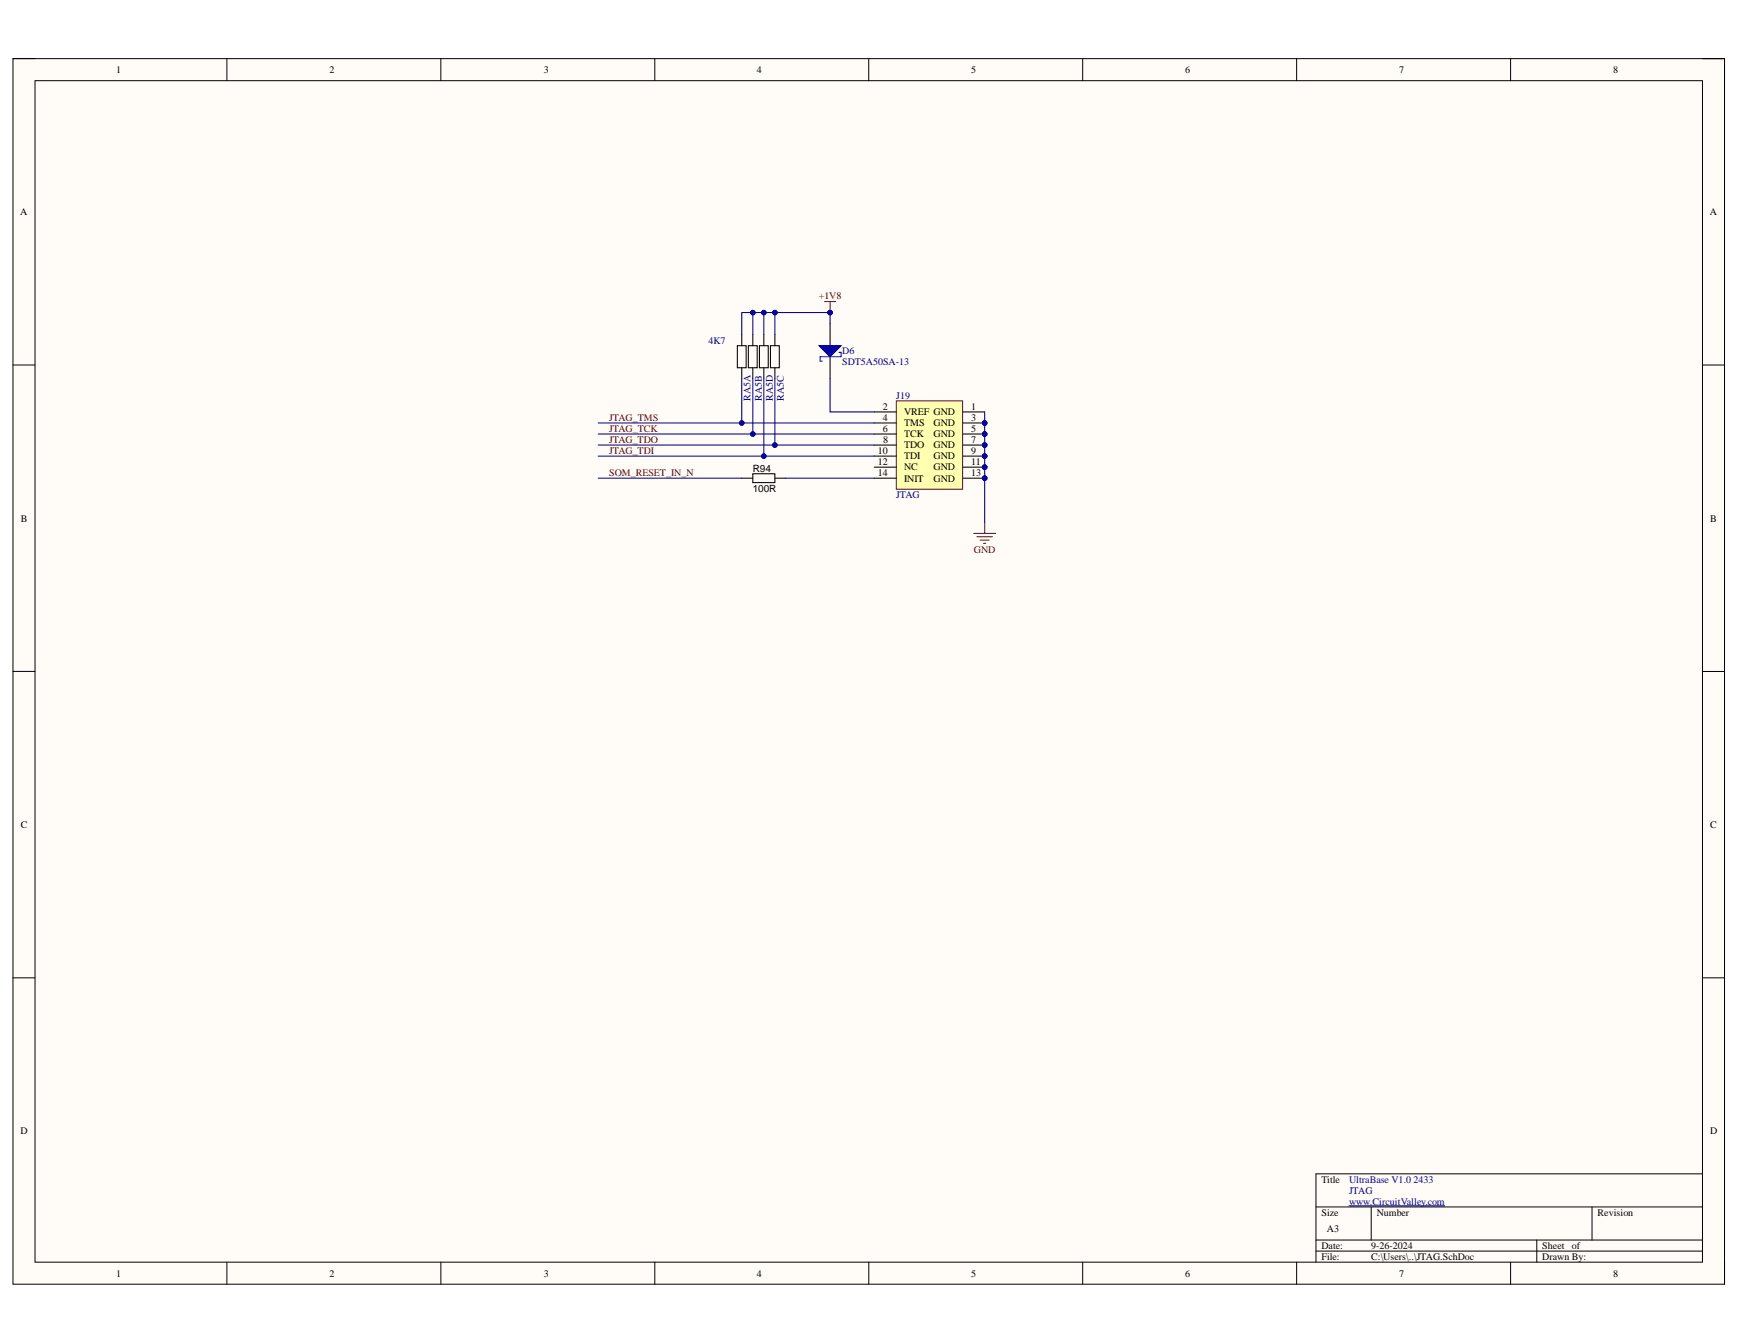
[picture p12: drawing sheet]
<svg xmlns="http://www.w3.org/2000/svg" width="279mm" height="216mm" viewBox="0 0 279 216" stroke-linecap="round" stroke-linejoin="round" font-family="sans-serif">
<defs><g id="words">
<g font-size="1.6">
<text x="18.7" y="11.7">1</text>
<text x="52.9" y="11.7">2</text>
<text x="87.4" y="11.7">3</text>
<text x="121.6" y="11.7">4</text>
<text x="156.1" y="11.7">5</text>
<text x="190.4" y="11.7">6</text>
<text x="224.8" y="11.7">7</text>
<text x="259.2" y="11.7">8</text>
<text x="3.3" y="34.6">A</text>
<text x="274.7" y="34.6">A</text>
<text x="141.8" y="65.8">2</text>
<text x="156.1" y="65.8">1</text>
<text x="141.8" y="67.6">4</text>
<text x="141.8" y="69.4">6</text>
<text x="141.9" y="71.1">8</text>
<text x="145.3" y="66.7">VREF GND</text>
<text x="145.3" y="68.5">TMS</text>
<text x="145.3" y="70.2">TCK</text>
<text x="150" y="68.5">GND</text>
<text x="150" y="70.2">GND</text>
<text x="156.1" y="67.6">3</text>
<text x="156.1" y="69.4">5</text>
<text x="156.1" y="71.1">7</text>
<text x="120.9" y="75.8">R94</text>
<text x="141" y="72.9">10</text>
<text x="141" y="74.7">12</text>
<text x="141" y="76.5">14</text>
<text x="145.3" y="72">TDO</text>
<text x="145.3" y="73.8">TDI</text>
<text x="145.3" y="75.6">NC</text>
<text x="145.3" y="77.4">INIT</text>
<text x="150" y="72">GND</text>
<text x="150" y="73.8">GND</text>
<text x="150" y="75.6">GND</text>
<text x="150" y="77.4">GND</text>
<text x="156.1" y="72.9">9</text>
<text x="156.1" y="74.7">11</text>
<text x="156.1" y="76.5">13</text>
<text x="3.3" y="83.8">B</text>
<text x="120.9" y="79">100R</text>
<text x="274.8" y="83.8">B</text>
<text x="3.3" y="133">C</text>
<text x="274.8" y="133">C</text>
<text x="3.3" y="182.2">D</text>
<text x="274.7" y="182.2">D</text>
<text x="212.3" y="190">Title</text>
<text x="212.3" y="195.3">Size</text>
<text x="213.2" y="198">A3</text>
<text x="221.2" y="195.3">Number</text>
<text x="256.7" y="195.3">Revision</text>
<text x="212.3" y="200.6">Date:</text>
<text x="212.3" y="202.4">File:</text>
<text x="220.3" y="200.6">9-26-2024</text>
<text x="220.3" y="202.4">C:\Users\..\JTAG.SchDoc</text>
<text x="247.8" y="200.6">Sheet</text>
<text x="247.8" y="202.4">Drawn By:</text>
<text x="252.5" y="200.6">of</text>
<text x="18.7" y="205.1">1</text>
<text x="52.9" y="205.1">2</text>
<text x="87.4" y="205.1">3</text>
<text x="121.6" y="205.1">4</text>
<text x="156.1" y="205.1">5</text>
<text x="190.4" y="205.1">6</text>
<text x="224.8" y="205.1">7</text>
<text x="259.2" y="205.1">8</text>
</g>
<g font-size="1.6" fill="#800000">
<text x="131.6" y="48.1">+1V8</text>
<text x="97.9" y="69.4">JTAG_TCK</text>
<text x="97.9" y="67.6">JTAG_TMS</text>
<text x="97.9" y="71.1">JTAG_TDO</text>
<text x="97.9" y="72.9">JTAG_TDI</text>
<text x="97.9" y="76.5">SOM_RESET_IN_N</text>
<text x="156.5" y="88.9">GND</text>
</g>
<g font-size="1.6" fill="#000080">
<text x="113.8" y="55.2">4K7</text>
<text x="135.3" y="56.8">D6</text>
<text x="135.3" y="58.6">SDT5A50SA-13</text>
<text x="120.6" y="64.4" transform="rotate(-90 120.6 64.4)">RA5A</text>
<text x="122.4" y="64.4" transform="rotate(-90 122.4 64.4)">RA5B</text>
<text x="124.2" y="64.4" transform="rotate(-90 124.2 64.4)">RA5D</text>
<text x="125.9" y="64.4" transform="rotate(-90 125.9 64.4)">RA5C</text>
<text x="144" y="64.1">J19</text>
<text x="144" y="80">JTAG</text>
<text x="216.8" y="190">UltraBase V1.0 2433</text>
<text x="216.8" y="191.7">JTAG</text>
<text x="216.8" y="193.5">www.CircuitValley.com</text>
</g>
</g></defs>
<path d="M2.1 9.4h275v196.9h-275z" fill-rule="evenodd" fill="#fffcf8"/>
<path d="M2.1 9.4h275v196.9h-275z" fill="none" stroke="#000" stroke-width=".16"/>
<path d="M5.6 13h267.9v189.8h-267.9z" fill-rule="evenodd" fill="#fffcf8"/>
<g fill="none" stroke="#000" stroke-width=".16">
<path d="M2.1 9.4h3.5M5.6 13h267.9v189.8h-267.9zM36.5 9.4v3.6M70.8 9.4v3.6M105.2 9.4v3.6M139.6 9.4v3.6M174 9.4v3.6M208.3 9.4v3.6M242.7 9.4v3.6M273.5 9.4h3.6v3.6M2.1 58.6h3.5M273.5 58.6h3.6"/>
<path d="M2.1 107.9h3.5M273.5 107.9h3.6M2.1 157.1h3.5M273.5 157.1h3.6M211.4 193.9h62.1M211.4 199.2h62.1M220.3 193.9v5.3M246.9 199.2v3.6M255.8 193.9v5.3M273.5 188.6h-62.1v14.2M36.5 202.8v3.5M70.8 202.8v3.5"/>
<path d="M105.2 202.8v3.5M139.6 202.8v3.5M174 202.8v3.5M208.3 202.8v3.5M211.4 201h62.1M242.7 202.8v3.5M277.1 202.8v3.5"/>
</g>
<path d="M156.4 85.7h3.6M157 86.2h2.4M157.5 86.7h1.4M158 87.3h.4M158.2 83.9v1.8" fill="none" stroke="#800000" stroke-width=".17"/>
<circle cx="158.2" cy="67.9" r=".36" fill="#000080"/>
<circle cx="158.2" cy="67.9" r=".36" fill="none" stroke="#000080" stroke-width=".16"/>
<circle cx="158.2" cy="69.7" r=".36" fill="#000080"/>
<circle cx="158.2" cy="69.7" r=".36" fill="none" stroke="#000080" stroke-width=".16"/>
<circle cx="158.2" cy="71.5" r=".36" fill="#000080"/>
<circle cx="158.2" cy="71.5" r=".36" fill="none" stroke="#000080" stroke-width=".16"/>
<circle cx="158.2" cy="73.3" r=".36" fill="#000080"/>
<circle cx="158.2" cy="73.3" r=".36" fill="none" stroke="#000080" stroke-width=".16"/>
<circle cx="158.2" cy="75" r=".36" fill="#000080"/>
<circle cx="158.2" cy="75" r=".36" fill="none" stroke="#000080" stroke-width=".16"/>
<circle cx="158.2" cy="76.8" r=".36" fill="#000080"/>
<circle cx="158.2" cy="76.8" r=".36" fill="none" stroke="#000080" stroke-width=".16"/>
<path d="M144 64.4h10.7v14.2h-10.7z" fill-rule="evenodd" fill="#ffffb0"/>
<path d="M144 64.4h10.7v14.2h-10.7z" fill="none" stroke="#800000" stroke-width=".16"/>
<path d="M140.5 66.2h3.5M154.7 66.2h3.5M154.7 67.9h3.5" fill="none" stroke="#000" stroke-width=".17"/>
<circle cx="158.2" cy="67.9" r=".36" fill="#000080"/>
<circle cx="158.2" cy="67.9" r=".36" fill="none" stroke="#000080" stroke-width=".16"/>
<path d="M140.5 67.9h3.5M154.7 69.7h3.5" fill="none" stroke="#000" stroke-width=".17"/>
<circle cx="158.2" cy="69.7" r=".36" fill="#000080"/>
<circle cx="158.2" cy="69.7" r=".36" fill="none" stroke="#000080" stroke-width=".16"/>
<path d="M140.5 69.7h3.5M154.7 71.5h3.5" fill="none" stroke="#000" stroke-width=".17"/>
<circle cx="158.2" cy="71.5" r=".36" fill="#000080"/>
<circle cx="158.2" cy="71.5" r=".36" fill="none" stroke="#000080" stroke-width=".16"/>
<path d="M140.5 71.5h3.5M154.7 73.3h3.5" fill="none" stroke="#000" stroke-width=".17"/>
<circle cx="158.2" cy="73.3" r=".36" fill="#000080"/>
<circle cx="158.2" cy="73.3" r=".36" fill="none" stroke="#000080" stroke-width=".16"/>
<path d="M140.5 73.3h3.5M154.7 75h3.5" fill="none" stroke="#000" stroke-width=".17"/>
<circle cx="158.2" cy="75" r=".36" fill="#000080"/>
<circle cx="158.2" cy="75" r=".36" fill="none" stroke="#000080" stroke-width=".16"/>
<path d="M140.5 75h3.5M154.7 76.8h3.5" fill="none" stroke="#000" stroke-width=".17"/>
<circle cx="158.2" cy="76.8" r=".36" fill="#000080"/>
<circle cx="158.2" cy="76.8" r=".36" fill="none" stroke="#000080" stroke-width=".16"/>
<path d="M133.4 52v3.5M133.4 57.3v3.6M140.5 76.8h3.5" fill="none" stroke="#000" stroke-width=".17"/>
<path d="M131.6 55.5h3.5l-1.7 1.8z" fill="#00f"/>
<path d="M131.6 55.5h3.5l-1.7 1.8zM134.8 56.6h.3v.7h-3.3v.7h.3" fill="none" stroke="#00f" stroke-width=".17"/>
<path d="M132.5 48.4h1.8M133.4 48.4v1.8" fill="none" stroke="#800000" stroke-width=".17"/>
<circle cx="133.4" cy="50.2" r=".35" fill="#000080"/>
<circle cx="133.4" cy="50.2" r=".35" fill="none" stroke="#000080" stroke-width=".16"/>
<g fill="none" stroke="#000" stroke-width=".17">
<path d="M118.5 55.5h1.4v3.6h-1.4zM119.2 53.8v1.7M119.2 59.1v1.8M120.2 55.5h1.5v3.6h-1.5zM121 53.8v1.7M121 59.1v1.8M122 55.5h1.4v3.6h-1.4zM122.7 53.8v1.7M122.7 59.1v1.8M123.8 55.5h1.4v3.6h-1.4zM124.5 53.8v1.7M124.5 59.1v1.8"/>
<path d="M119.2 76.8h1.8M121 76.1h3.5v1.4h-3.5zM124.5 76.8h1.8"/>
</g>
<path d="M158.2 66.2v17.7" fill="none" stroke="#000080" stroke-width=".17"/>
<circle cx="158.2" cy="67.9" r=".36" fill="#000080"/>
<circle cx="158.2" cy="67.9" r=".36" fill="none" stroke="#000080" stroke-width=".16"/>
<circle cx="158.2" cy="69.7" r=".36" fill="#000080"/>
<circle cx="158.2" cy="69.7" r=".36" fill="none" stroke="#000080" stroke-width=".16"/>
<circle cx="158.2" cy="71.5" r=".36" fill="#000080"/>
<circle cx="158.2" cy="71.5" r=".36" fill="none" stroke="#000080" stroke-width=".16"/>
<circle cx="158.2" cy="73.3" r=".36" fill="#000080"/>
<circle cx="158.2" cy="73.3" r=".36" fill="none" stroke="#000080" stroke-width=".16"/>
<circle cx="158.2" cy="75" r=".36" fill="#000080"/>
<circle cx="158.2" cy="75" r=".36" fill="none" stroke="#000080" stroke-width=".16"/>
<circle cx="158.2" cy="76.8" r=".36" fill="#000080"/>
<circle cx="158.2" cy="76.8" r=".36" fill="none" stroke="#000080" stroke-width=".16"/>
<path d="M96.1 67.9h44.4M133.4 60.9v5.3h7.1" fill="none" stroke="#000080" stroke-width=".17"/>
<circle cx="119.2" cy="67.9" r=".36" fill="#000080"/>
<circle cx="119.2" cy="67.9" r=".36" fill="none" stroke="#000080" stroke-width=".16"/>
<path d="M96.1 69.7h44.4" fill="none" stroke="#000080" stroke-width=".17"/>
<circle cx="120.9" cy="69.7" r=".36" fill="#000080"/>
<circle cx="120.9" cy="69.7" r=".36" fill="none" stroke="#000080" stroke-width=".16"/>
<path d="M133.4 50.2v1.8M126.3 76.8h14.2" fill="none" stroke="#000080" stroke-width=".17"/>
<circle cx="133.4" cy="50.2" r=".35" fill="#000080"/>
<circle cx="133.4" cy="50.2" r=".35" fill="none" stroke="#000080" stroke-width=".16"/>
<path d="M96.1 76.8h23.1M119.2 60.9v7" fill="none" stroke="#000080" stroke-width=".17"/>
<circle cx="119.2" cy="67.9" r=".36" fill="#000080"/>
<circle cx="119.2" cy="67.9" r=".36" fill="none" stroke="#000080" stroke-width=".16"/>
<path d="M121 60.9v8.8" fill="none" stroke="#000080" stroke-width=".17"/>
<circle cx="120.9" cy="69.7" r=".36" fill="#000080"/>
<circle cx="120.9" cy="69.7" r=".36" fill="none" stroke="#000080" stroke-width=".16"/>
<path d="M96.1 71.5h44.4" fill="none" stroke="#000080" stroke-width=".17"/>
<circle cx="124.5" cy="71.5" r=".36" fill="#000080"/>
<circle cx="124.5" cy="71.5" r=".36" fill="none" stroke="#000080" stroke-width=".16"/>
<path d="M96.1 73.3h44.4" fill="none" stroke="#000080" stroke-width=".17"/>
<circle cx="122.7" cy="73.3" r=".35" fill="#000080"/>
<circle cx="122.7" cy="73.3" r=".35" fill="none" stroke="#000080" stroke-width=".16"/>
<path d="M124.5 50.2v3.6" fill="none" stroke="#000080" stroke-width=".17"/>
<circle cx="124.5" cy="50.2" r=".36" fill="#000080"/>
<circle cx="124.5" cy="50.2" r=".36" fill="none" stroke="#000080" stroke-width=".16"/>
<path d="M122.7 50.2v3.6" fill="none" stroke="#000080" stroke-width=".17"/>
<circle cx="122.7" cy="50.2" r=".35" fill="#000080"/>
<circle cx="122.7" cy="50.2" r=".35" fill="none" stroke="#000080" stroke-width=".16"/>
<path d="M121 50.2v3.6" fill="none" stroke="#000080" stroke-width=".17"/>
<circle cx="120.9" cy="50.2" r=".36" fill="#000080"/>
<circle cx="120.9" cy="50.2" r=".36" fill="none" stroke="#000080" stroke-width=".16"/>
<path d="M133.4 50.2h-14.2v3.6" fill="none" stroke="#000080" stroke-width=".17"/>
<circle cx="133.4" cy="50.2" r=".35" fill="#000080"/>
<circle cx="133.4" cy="50.2" r=".35" fill="none" stroke="#000080" stroke-width=".16"/>
<circle cx="124.5" cy="50.2" r=".36" fill="#000080"/>
<circle cx="124.5" cy="50.2" r=".36" fill="none" stroke="#000080" stroke-width=".16"/>
<circle cx="122.7" cy="50.2" r=".35" fill="#000080"/>
<circle cx="122.7" cy="50.2" r=".35" fill="none" stroke="#000080" stroke-width=".16"/>
<circle cx="120.9" cy="50.2" r=".36" fill="#000080"/>
<circle cx="120.9" cy="50.2" r=".36" fill="none" stroke="#000080" stroke-width=".16"/>
<path d="M122.7 60.9v12.4" fill="none" stroke="#000080" stroke-width=".17"/>
<circle cx="122.7" cy="73.3" r=".35" fill="#000080"/>
<circle cx="122.7" cy="73.3" r=".35" fill="none" stroke="#000080" stroke-width=".16"/>
<path d="M124.5 60.9v10.6" fill="none" stroke="#000080" stroke-width=".17"/>
<circle cx="124.5" cy="71.5" r=".36" fill="#000080"/>
<g fill="none" stroke="#000080" stroke-width=".16">
<path d="M216.8 193.7h15.3"/>
<circle cx="124.5" cy="71.5" r=".36"/>
</g>
<use href="#words"/>
</svg>
